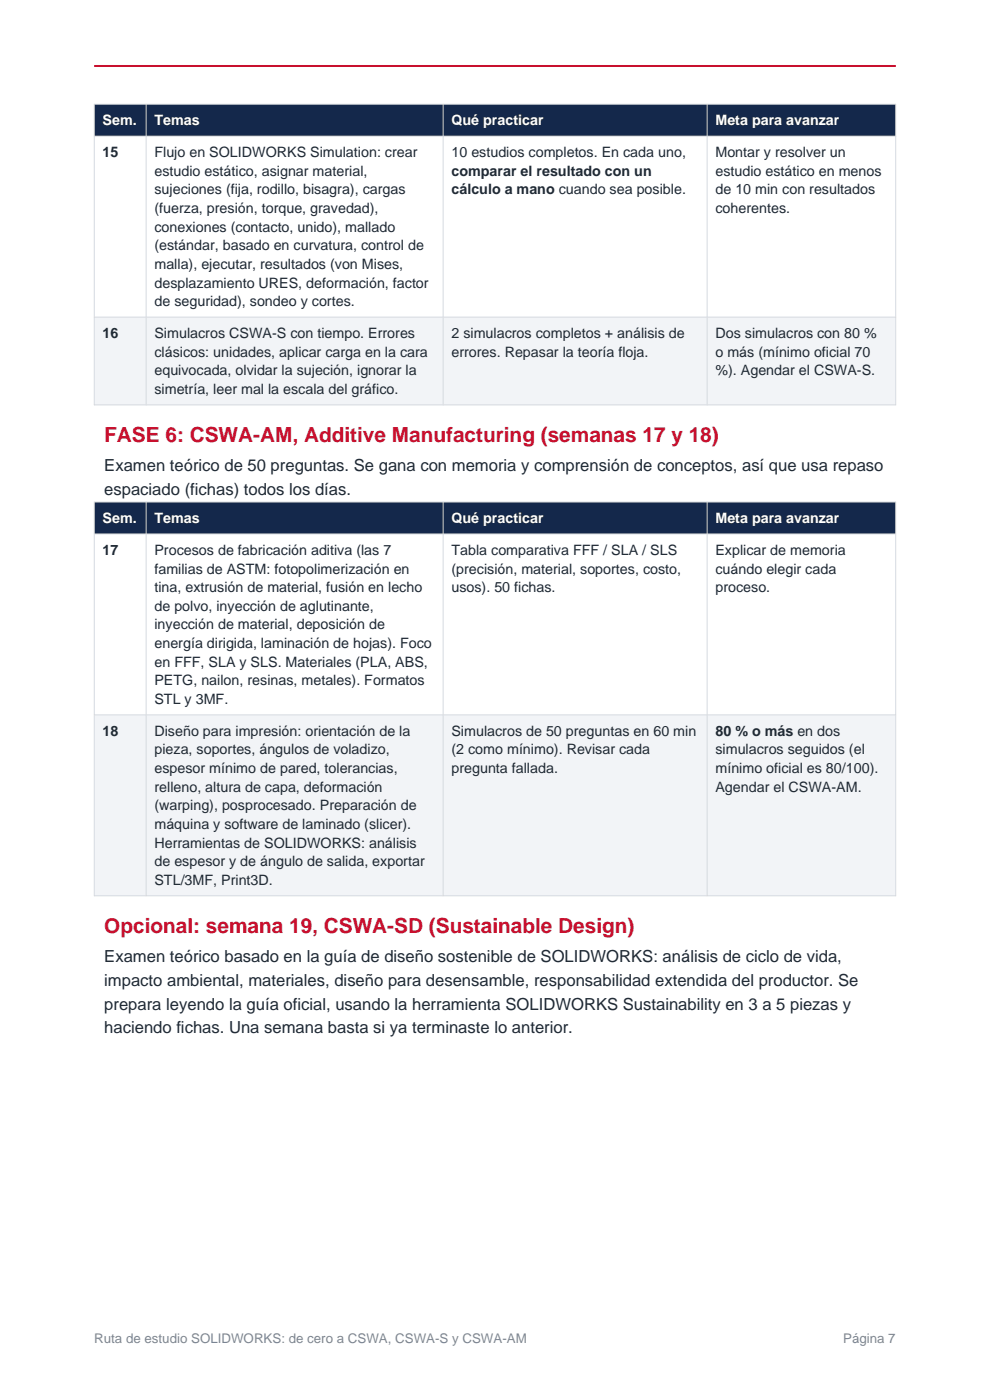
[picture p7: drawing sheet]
<svg xmlns="http://www.w3.org/2000/svg" width="210mm" height="297mm" viewBox="0 0 210 297" stroke-linecap="round" stroke-linejoin="round" font-family="sans-serif">
<defs><g id="words">
<g font-size="4.4" fill="#c8102e">
<text x="22.1" y="93.8">FASE 6: CSWA-AM, Additive Manufacturing (semanas 17 y 18)</text>
<text x="22.1" y="198">Opcional: semana 19, CSWA-SD (Sustainable Design)</text>
</g>
<g font-size="3.5" fill="#1f2933">
<text x="22.1" y="100">Examen teórico de 50 preguntas. Se gana con memoria y comprensión de conceptos, así que usa repaso</text>
<text x="22.1" y="105">espaciado (fichas) todos los días.</text>
<text x="22.1" y="204.1">Examen teórico basado en la guía de diseño sostenible de SOLIDWORKS: análisis de ciclo de vida,</text>
<text x="22.1" y="209.2">impacto ambiental, materiales, diseño para desensamble, responsabilidad extendida del productor. Se</text>
<text x="22.1" y="214.2">prepara leyendo la guía oficial, usando la herramienta SOLIDWORKS Sustainability en 3 a 5 piezas y</text>
<text x="22.1" y="219.2">haciendo fichas. Una semana basta si ya terminaste lo anterior.</text>
</g>
<g font-size="3" fill="#fff">
<text x="21.8" y="26.6">Sem.</text>
<text x="32.8" y="26.6">Temas</text>
<text x="95.8" y="26.6">Qué practicar</text>
<text x="151.8" y="26.6">Meta para avanzar</text>
<text x="21.8" y="110.9">Sem.</text>
<text x="32.8" y="110.9">Temas</text>
<text x="95.8" y="110.9">Qué practicar</text>
<text x="151.8" y="110.9">Meta para avanzar</text>
</g>
<g font-size="3" fill="#1f2933">
<text x="21.8" y="33.3">15</text>
<text x="32.8" y="33.3">Flujo en SOLIDWORKS Simulation: crear</text>
<text x="95.8" y="33.3">10 estudios completos. En cada uno,</text>
<text x="151.8" y="33.3">Montar y resolver un</text>
<text x="32.8" y="37.3">estudio estático, asignar material,</text>
<text x="32.8" y="41.2">sujeciones (fija, rodillo, bisagra), cargas</text>
<text x="95.8" y="37.3">comparar el resultado con un</text>
<text x="95.8" y="41.2">cálculo a mano cuando sea posible.</text>
<text x="151.8" y="37.3">estudio estático en menos</text>
<text x="151.8" y="41.2">de 10 min con resultados</text>
<text x="32.8" y="45.2">(fuerza, presión, torque, gravedad),</text>
<text x="151.8" y="45.2">coherentes.</text>
<text x="32.8" y="49.1">conexiones (contacto, unido), mallado</text>
<text x="32.8" y="53.1">(estándar, basado en curvatura, control de</text>
<text x="32.8" y="57">malla), ejecutar, resultados (von Mises,</text>
<text x="32.8" y="61">desplazamiento URES, deformación, factor</text>
<text x="32.8" y="64.9">de seguridad), sondeo y cortes.</text>
<text x="21.8" y="71.7">16</text>
<text x="32.8" y="71.7">Simulacros CSWA-S con tiempo. Errores</text>
<text x="95.8" y="71.7">2 simulacros completos + análisis de</text>
<text x="151.8" y="71.7">Dos simulacros con 80 %</text>
<text x="32.8" y="75.7">clásicos: unidades, aplicar carga en la cara</text>
<text x="95.8" y="75.7">errores. Repasar la teoría floja.</text>
<text x="151.8" y="75.7">o más (mínimo oficial 70</text>
<text x="32.8" y="79.6">equivocada, olvidar la sujeción, ignorar la</text>
<text x="32.8" y="83.6">simetría, leer mal la escala del gráfico.</text>
<text x="151.8" y="79.6">%). Agendar el CSWA-S.</text>
<text x="21.8" y="117.7">17</text>
<text x="32.8" y="117.7">Procesos de fabricación aditiva (las 7</text>
<text x="95.8" y="117.7">Tabla comparativa FFF / SLA / SLS</text>
<text x="151.8" y="117.7">Explicar de memoria</text>
<text x="32.8" y="121.7">familias de ASTM: fotopolimerización en</text>
<text x="32.8" y="125.6">tina, extrusión de material, fusión en lecho</text>
<text x="95.8" y="121.7">(precisión, material, soportes, costo,</text>
<text x="95.8" y="125.6">usos). 50 fichas.</text>
<text x="151.8" y="121.7">cuándo elegir cada</text>
<text x="151.8" y="125.6">proceso.</text>
<text x="32.8" y="129.6">de polvo, inyección de aglutinante,</text>
<text x="32.8" y="133.5">inyección de material, deposición de</text>
<text x="32.8" y="137.5">energía dirigida, laminación de hojas). Foco</text>
<text x="32.8" y="141.4">en FFF, SLA y SLS. Materiales (PLA, ABS,</text>
<text x="32.8" y="145.4">PETG, nailon, resinas, metales). Formatos</text>
<text x="32.8" y="149.3">STL y 3MF.</text>
<text x="21.8" y="156.1">18</text>
<text x="32.8" y="156.1">Diseño para impresión: orientación de la</text>
<text x="32.8" y="160.1">pieza, soportes, ángulos de voladizo,</text>
<text x="95.8" y="156.1">Simulacros de 50 preguntas en 60 min</text>
<text x="95.8" y="160.1">(2 como mínimo). Revisar cada</text>
<text x="151.8" y="156.1">80 % o más en dos</text>
<text x="151.8" y="160.1">simulacros seguidos (el</text>
<text x="32.8" y="164">espesor mínimo de pared, tolerancias,</text>
<text x="32.8" y="168">relleno, altura de capa, deformación</text>
<text x="95.8" y="164">pregunta fallada.</text>
<text x="151.8" y="164">mínimo oficial es 80/100).</text>
<text x="151.8" y="168">Agendar el CSWA-AM.</text>
<text x="32.8" y="171.9">(warping), posprocesado. Preparación de</text>
<text x="32.8" y="175.9">máquina y software de laminado (slicer).</text>
<text x="32.8" y="179.8">Herramientas de SOLIDWORKS: análisis</text>
<text x="32.8" y="183.8">de espesor y de ángulo de salida, exportar</text>
<text x="32.8" y="187.7">STL/3MF, Print3D.</text>
</g>
<g font-size="2.8" fill="#7b8794">
<text x="20" y="285">Ruta de estudio SOLIDWORKS: de cero a CSWA, CSWA-S y CSWA-AM</text>
<text x="178.9" y="285">Página 7</text>
</g>
</g></defs>
<path d="M20 14h170" fill="none" stroke="#c8102e" stroke-width=".42"/>
<path d="M20 22.1h170v6.8h-170z" fill-rule="evenodd" fill="#14284b"/>
<path d="M20 67.3h170v18.6h-170z" fill-rule="evenodd" fill="#f2f4f7"/>
<path d="M20 22.1h170v63.8h-170zM20 28.9h170M31 22.1v63.8M94 22.1v63.8M150 22.1v63.8M20 67.3h170" fill="none" stroke="#d5dae1" stroke-width=".21"/>
<path d="M20 106.5h170v6.8h-170z" fill-rule="evenodd" fill="#14284b"/>
<path d="M20 151.7h170v38.3h-170z" fill-rule="evenodd" fill="#f2f4f7"/>
<path d="M20 106.5h170v83.5h-170zM20 113.3h170M31 106.5v83.5M94 106.5v83.5M150 106.5v83.5M20 151.7h170" fill="none" stroke="#d5dae1" stroke-width=".21"/>
<use href="#words"/>
</svg>
